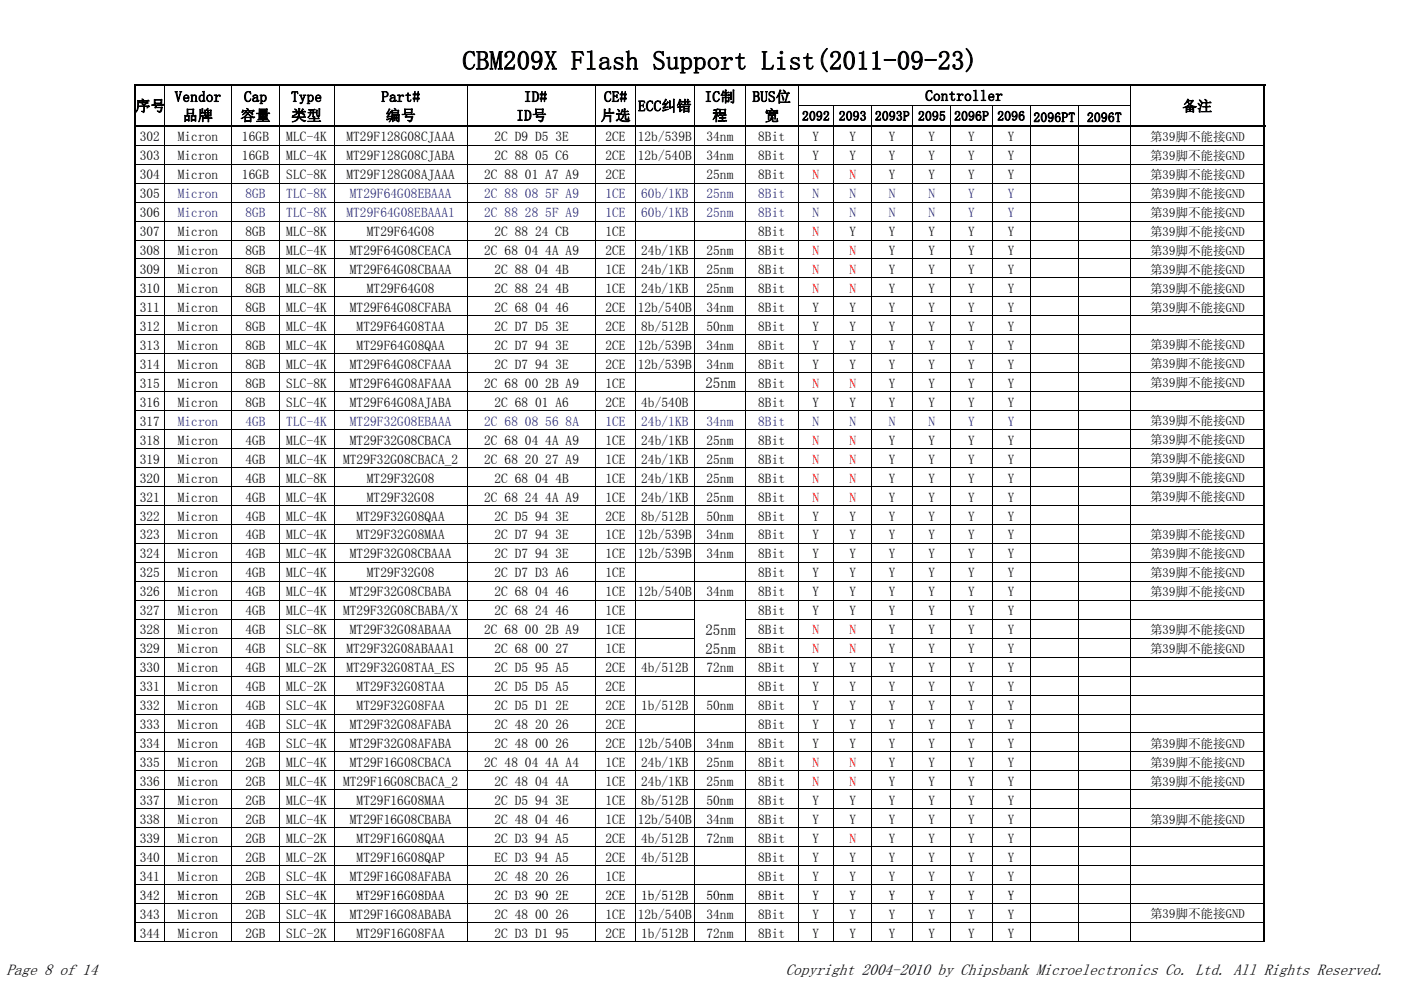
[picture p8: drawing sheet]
<svg xmlns="http://www.w3.org/2000/svg" width="297mm" height="210mm" viewBox="0 0 297 210" stroke-linecap="round" stroke-linejoin="round" font-family="sans-serif">
<defs><g id="words">
<text font-size="5.6" x="98" y="14.8">CBM209X Flash Support List(2011-09-23)</text>
<g font-size="3.4">
<text x="1.4" y="206.8">Page 8 of 14</text>
<text x="166.6" y="206.8">Copyright 2004-2010 by Chipsbank Microelectronics Co. Ltd. All Rights Reserved.</text>
</g>
<g font-size="3.2">
<text x="28.7" y="23.6">序号</text>
<text x="37" y="21.6">Vendor</text>
<text x="51.7" y="21.6">Cap</text>
<text x="61.7" y="21.6">Type</text>
<text x="80.9" y="21.6">Part#</text>
<text x="111.1" y="21.6">ID#</text>
<text x="128.1" y="21.6">CE#</text>
<text x="135.3" y="23.6">ECC纠错</text>
<text x="149.4" y="21.6">IC制</text>
<text x="159.6" y="21.6">BUS位</text>
<text x="196.2" y="21.4">Controller</text>
<text x="250.7" y="23.6">备注</text>
<text x="38.8" y="25.6">品牌</text>
<text x="51" y="25.6">容量</text>
<text x="61.8" y="25.6">类型</text>
<text x="81.8" y="25.6">编号</text>
<text x="109.5" y="25.6">ID号</text>
<text x="127.3" y="25.6">片选</text>
<text x="151" y="25.6">程</text>
<text x="162" y="25.6">宽</text>
<text x="149.6" y="82.4">25nm</text>
<text x="149.6" y="134.7">25nm</text>
<text x="149.6" y="138.7">25nm</text>
</g>
<g font-size="2.8">
<text x="29.6" y="30">302</text>
<text x="37.7" y="30">Micron</text>
<text x="51.3" y="30">16GB</text>
<text x="60.7" y="30">MLC-4K</text>
<text x="73.4" y="30">MT29F128G08CJAAA</text>
<text x="104.8" y="30">2C D9 D5 3E</text>
<text x="128.4" y="30">2CE</text>
<text x="135.2" y="30">12b/539B</text>
<text x="149.8" y="30">34nm</text>
<text x="160.7" y="30">8Bit</text>
<text x="170" y="25.6">2092 2093 2093P 2095 2096P 2096</text>
<text x="172.3" y="30">Y</text>
<text x="180.1" y="30">Y</text>
<text x="188.5" y="30">Y</text>
<text x="196.9" y="30">Y</text>
<text x="205.3" y="30">Y</text>
<text x="213.7" y="30">Y</text>
<text x="219.1" y="25.9">2096PT</text>
<text x="230.5" y="25.9">2096T</text>
<text x="29.6" y="34">303</text>
<text x="37.7" y="34">Micron</text>
<text x="51.3" y="34">16GB</text>
<text x="60.7" y="34">MLC-4K</text>
<text x="73.4" y="34">MT29F128G08CJABA</text>
<text x="104.8" y="34">2C 88 05 C6</text>
<text x="128.4" y="34">2CE</text>
<text x="135.2" y="34">12b/540B</text>
<text x="149.8" y="34">34nm</text>
<text x="160.7" y="34">8Bit</text>
<text x="172.3" y="34">Y</text>
<text x="180.1" y="34">Y</text>
<text x="188.5" y="34">Y</text>
<text x="196.9" y="34">Y</text>
<text x="205.3" y="34">Y</text>
<text x="213.7" y="34">Y</text>
<text x="29.6" y="38">304</text>
<text x="37.7" y="38">Micron</text>
<text x="51.3" y="38">16GB</text>
<text x="60.7" y="38">SLC-8K</text>
<text x="73.4" y="38">MT29F128G08AJAAA</text>
<text x="102.7" y="38">2C 88 01 A7 A9</text>
<text x="128.4" y="38">2CE</text>
<text x="149.8" y="38">25nm</text>
<text x="160.7" y="38">8Bit</text>
<text x="188.5" y="38">Y</text>
<text x="196.9" y="38">Y</text>
<text x="205.3" y="38">Y</text>
<text x="213.7" y="38">Y</text>
<text x="29.6" y="42">305</text>
<text x="29.6" y="46.1">306</text>
<text x="29.6" y="50.1">307</text>
<text x="37.7" y="50.1">Micron</text>
<text x="52" y="50.1">8GB</text>
<text x="60.7" y="50.1">MLC-8K</text>
<text x="77.8" y="50.1">MT29F64G08</text>
<text x="104.8" y="50.1">2C 88 24 CB</text>
<text x="128.4" y="50.1">1CE</text>
<text x="160.7" y="50.1">8Bit</text>
<text x="180.1" y="50.1">Y</text>
<text x="188.5" y="50.1">Y</text>
<text x="196.9" y="50.1">Y</text>
<text x="205.3" y="50.1">Y</text>
<text x="213.7" y="50.1">Y</text>
<text x="29.6" y="54.1">308</text>
<text x="29.6" y="58.1">309</text>
<text x="37.7" y="54.1">Micron</text>
<text x="37.7" y="58.1">Micron</text>
<text x="52" y="54.1">8GB</text>
<text x="52" y="58.1">8GB</text>
<text x="60.7" y="54.1">MLC-4K</text>
<text x="60.7" y="58.1">MLC-8K</text>
<text x="74.2" y="54.1">MT29F64G08CEACA</text>
<text x="74.2" y="58.1">MT29F64G08CBAAA</text>
<text x="102.7" y="54.1">2C 68 04 4A A9</text>
<text x="104.8" y="58.1">2C 88 04 4B</text>
<text x="128.4" y="54.1">2CE</text>
<text x="128.4" y="58.1">1CE</text>
<text x="135.9" y="54.1">24b/1KB</text>
<text x="135.9" y="58.1">24b/1KB</text>
<text x="149.8" y="54.1">25nm</text>
<text x="149.8" y="58.1">25nm</text>
<text x="160.7" y="54.1">8Bit</text>
<text x="160.7" y="58.1">8Bit</text>
<text x="188.5" y="54.1">Y</text>
<text x="188.5" y="58.1">Y</text>
<text x="196.9" y="54.1">Y</text>
<text x="196.9" y="58.1">Y</text>
<text x="205.3" y="54.1">Y</text>
<text x="205.3" y="58.1">Y</text>
<text x="213.7" y="54.1">Y</text>
<text x="213.7" y="58.1">Y</text>
<text x="29.6" y="62.1">310</text>
<text x="37.7" y="62.1">Micron</text>
<text x="52" y="62.1">8GB</text>
<text x="60.7" y="62.1">MLC-8K</text>
<text x="77.8" y="62.1">MT29F64G08</text>
<text x="104.8" y="62.1">2C 88 24 4B</text>
<text x="128.4" y="62.1">1CE</text>
<text x="135.9" y="62.1">24b/1KB</text>
<text x="149.8" y="62.1">25nm</text>
<text x="160.7" y="62.1">8Bit</text>
<text x="188.5" y="62.1">Y</text>
<text x="196.9" y="62.1">Y</text>
<text x="205.3" y="62.1">Y</text>
<text x="213.7" y="62.1">Y</text>
<text x="29.6" y="66.2">311</text>
<text x="29.6" y="70.2">312</text>
<text x="37.7" y="66.2">Micron</text>
<text x="37.7" y="70.2">Micron</text>
<text x="52" y="66.2">8GB</text>
<text x="52" y="70.2">8GB</text>
<text x="60.7" y="66.2">MLC-4K</text>
<text x="60.7" y="70.2">MLC-4K</text>
<text x="74.2" y="66.2">MT29F64G08CFABA</text>
<text x="75.6" y="70.2">MT29F64G08TAA</text>
<text x="104.8" y="66.2">2C 68 04 46</text>
<text x="104.8" y="70.2">2C D7 D5 3E</text>
<text x="128.4" y="66.2">2CE</text>
<text x="128.4" y="70.2">2CE</text>
<text x="135.2" y="66.2">12b/540B</text>
<text x="135.9" y="70.2">8b/512B</text>
<text x="149.8" y="66.2">34nm</text>
<text x="149.8" y="70.2">50nm</text>
<text x="160.7" y="66.2">8Bit</text>
<text x="160.7" y="70.2">8Bit</text>
<text x="172.3" y="66.2">Y</text>
<text x="172.3" y="70.2">Y</text>
<text x="180.1" y="66.2">Y</text>
<text x="180.1" y="70.2">Y</text>
<text x="188.5" y="66.2">Y</text>
<text x="188.5" y="70.2">Y</text>
<text x="196.9" y="70.2">Y</text>
<text x="196.9" y="66.2">Y</text>
<text x="205.3" y="70.2">Y</text>
<text x="205.3" y="66.2">Y</text>
<text x="213.7" y="70.2">Y</text>
<text x="213.7" y="66.2">Y</text>
<text x="29.6" y="74.2">313</text>
<text x="37.7" y="74.2">Micron</text>
<text x="52" y="74.2">8GB</text>
<text x="60.7" y="74.2">MLC-4K</text>
<text x="75.6" y="74.2">MT29F64G08QAA</text>
<text x="104.8" y="74.2">2C D7 94 3E</text>
<text x="128.4" y="74.2">2CE</text>
<text x="135.2" y="74.2">12b/539B</text>
<text x="149.8" y="74.2">34nm</text>
<text x="160.7" y="74.2">8Bit</text>
<text x="172.3" y="74.2">Y</text>
<text x="180.1" y="74.2">Y</text>
<text x="188.5" y="74.2">Y</text>
<text x="196.9" y="74.2">Y</text>
<text x="205.3" y="74.2">Y</text>
<text x="213.7" y="74.2">Y</text>
<text x="29.6" y="78.2">314</text>
<text x="29.6" y="82.3">315</text>
<text x="37.7" y="78.2">Micron</text>
<text x="37.7" y="82.3">Micron</text>
<text x="52" y="78.2">8GB</text>
<text x="52" y="82.3">8GB</text>
<text x="60.7" y="78.2">MLC-4K</text>
<text x="60.7" y="82.3">SLC-8K</text>
<text x="74.2" y="78.2">MT29F64G08CFAAA</text>
<text x="74.2" y="82.3">MT29F64G08AFAAA</text>
<text x="102.7" y="82.3">2C 68 00 2B A9</text>
<text x="104.8" y="78.2">2C D7 94 3E</text>
<text x="128.4" y="78.2">2CE</text>
<text x="128.4" y="82.3">1CE</text>
<text x="135.2" y="78.2">12b/539B</text>
<text x="149.8" y="78.2">34nm</text>
<text x="160.7" y="82.3">8Bit</text>
<text x="160.7" y="78.2">8Bit</text>
<text x="172.3" y="78.2">Y</text>
<text x="180.1" y="78.2">Y</text>
<text x="188.5" y="78.2">Y</text>
<text x="188.5" y="82.3">Y</text>
<text x="196.9" y="78.2">Y</text>
<text x="196.9" y="82.3">Y</text>
<text x="205.3" y="78.2">Y</text>
<text x="205.3" y="82.3">Y</text>
<text x="213.7" y="78.2">Y</text>
<text x="213.7" y="82.3">Y</text>
<text x="29.6" y="86.3">316</text>
<text x="37.7" y="86.3">Micron</text>
<text x="52" y="86.3">8GB</text>
<text x="60.7" y="86.3">SLC-4K</text>
<text x="74.2" y="86.3">MT29F64G08AJABA</text>
<text x="104.8" y="86.3">2C 68 01 A6</text>
<text x="128.4" y="86.3">2CE</text>
<text x="135.9" y="86.3">4b/540B</text>
<text x="160.7" y="86.3">8Bit</text>
<text x="172.3" y="86.3">Y</text>
<text x="180.1" y="86.3">Y</text>
<text x="188.5" y="86.3">Y</text>
<text x="196.9" y="86.3">Y</text>
<text x="205.3" y="86.3">Y</text>
<text x="213.7" y="86.3">Y</text>
<text x="29.6" y="90.3">317</text>
<text x="29.6" y="94.3">318</text>
<text x="37.7" y="94.3">Micron</text>
<text x="52" y="94.3">4GB</text>
<text x="60.7" y="94.3">MLC-4K</text>
<text x="74.2" y="94.3">MT29F32G08CBACA</text>
<text x="102.7" y="94.3">2C 68 04 4A A9</text>
<text x="128.4" y="94.3">1CE</text>
<text x="135.9" y="94.3">24b/1KB</text>
<text x="149.8" y="94.3">25nm</text>
<text x="160.7" y="94.3">8Bit</text>
<text x="188.5" y="94.3">Y</text>
<text x="196.9" y="94.3">Y</text>
<text x="205.3" y="94.3">Y</text>
<text x="213.7" y="94.3">Y</text>
<text x="29.6" y="98.3">319</text>
<text x="37.7" y="98.3">Micron</text>
<text x="52" y="98.3">4GB</text>
<text x="60.7" y="98.3">MLC-4K</text>
<text x="72.7" y="98.3">MT29F32G08CBACA_2</text>
<text x="102.7" y="98.3">2C 68 20 27 A9</text>
<text x="128.4" y="98.3">1CE</text>
<text x="135.9" y="98.3">24b/1KB</text>
<text x="149.8" y="98.3">25nm</text>
<text x="160.7" y="98.3">8Bit</text>
<text x="188.5" y="98.3">Y</text>
<text x="196.9" y="98.3">Y</text>
<text x="205.3" y="98.3">Y</text>
<text x="213.7" y="98.3">Y</text>
<text x="29.6" y="102.4">320</text>
<text x="29.6" y="106.4">321</text>
<text x="37.7" y="102.4">Micron</text>
<text x="37.7" y="106.4">Micron</text>
<text x="52" y="102.4">4GB</text>
<text x="52" y="106.4">4GB</text>
<text x="60.7" y="102.4">MLC-8K</text>
<text x="60.7" y="106.4">MLC-4K</text>
<text x="77.8" y="102.4">MT29F32G08</text>
<text x="77.8" y="106.4">MT29F32G08</text>
<text x="102.7" y="106.4">2C 68 24 4A A9</text>
<text x="104.8" y="102.4">2C 68 04 4B</text>
<text x="128.4" y="102.4">1CE</text>
<text x="128.4" y="106.4">1CE</text>
<text x="135.9" y="102.4">24b/1KB</text>
<text x="135.9" y="106.4">24b/1KB</text>
<text x="149.8" y="102.4">25nm</text>
<text x="149.8" y="106.4">25nm</text>
<text x="160.7" y="102.4">8Bit</text>
<text x="160.7" y="106.4">8Bit</text>
<text x="188.5" y="102.4">Y</text>
<text x="188.5" y="106.4">Y</text>
<text x="196.9" y="102.4">Y</text>
<text x="196.9" y="106.4">Y</text>
<text x="205.3" y="102.4">Y</text>
<text x="205.3" y="106.4">Y</text>
<text x="213.7" y="102.4">Y</text>
<text x="213.7" y="106.4">Y</text>
<text x="29.6" y="110.4">322</text>
<text x="37.7" y="110.4">Micron</text>
<text x="52" y="110.4">4GB</text>
<text x="60.7" y="110.4">MLC-4K</text>
<text x="75.6" y="110.4">MT29F32G08QAA</text>
<text x="104.8" y="110.4">2C D5 94 3E</text>
<text x="128.4" y="110.4">2CE</text>
<text x="135.9" y="110.4">8b/512B</text>
<text x="149.8" y="110.4">50nm</text>
<text x="160.7" y="110.4">8Bit</text>
<text x="172.3" y="110.4">Y</text>
<text x="180.1" y="110.4">Y</text>
<text x="188.5" y="110.4">Y</text>
<text x="196.9" y="110.4">Y</text>
<text x="205.3" y="110.4">Y</text>
<text x="213.7" y="110.4">Y</text>
<text x="29.6" y="114.4">323</text>
<text x="29.6" y="118.4">324</text>
<text x="37.7" y="114.4">Micron</text>
<text x="37.7" y="118.4">Micron</text>
<text x="52" y="114.4">4GB</text>
<text x="52" y="118.4">4GB</text>
<text x="60.7" y="114.4">MLC-4K</text>
<text x="60.7" y="118.4">MLC-4K</text>
<text x="74.2" y="118.4">MT29F32G08CBAAA</text>
<text x="75.6" y="114.4">MT29F32G08MAA</text>
<text x="104.8" y="114.4">2C D7 94 3E</text>
<text x="104.8" y="118.4">2C D7 94 3E</text>
<text x="128.4" y="114.4">1CE</text>
<text x="128.4" y="118.4">1CE</text>
<text x="135.2" y="114.4">12b/539B</text>
<text x="135.2" y="118.4">12b/539B</text>
<text x="149.8" y="114.4">34nm</text>
<text x="149.8" y="118.4">34nm</text>
<text x="160.7" y="114.4">8Bit</text>
<text x="160.7" y="118.4">8Bit</text>
<text x="172.3" y="118.4">Y</text>
<text x="172.3" y="114.4">Y</text>
<text x="180.1" y="118.4">Y</text>
<text x="180.1" y="114.4">Y</text>
<text x="188.5" y="114.4">Y</text>
<text x="188.5" y="118.4">Y</text>
<text x="196.9" y="114.4">Y</text>
<text x="196.9" y="118.4">Y</text>
<text x="205.3" y="114.4">Y</text>
<text x="205.3" y="118.4">Y</text>
<text x="213.7" y="114.4">Y</text>
<text x="213.7" y="118.4">Y</text>
<text x="29.6" y="122.5">325</text>
<text x="37.7" y="122.5">Micron</text>
<text x="52" y="122.5">4GB</text>
<text x="60.7" y="122.5">MLC-4K</text>
<text x="77.8" y="122.5">MT29F32G08</text>
<text x="104.8" y="122.5">2C D7 D3 A6</text>
<text x="128.4" y="122.5">1CE</text>
<text x="160.7" y="122.5">8Bit</text>
<text x="172.3" y="122.5">Y</text>
<text x="180.1" y="122.5">Y</text>
<text x="188.5" y="122.5">Y</text>
<text x="196.9" y="122.5">Y</text>
<text x="205.3" y="122.5">Y</text>
<text x="213.7" y="122.5">Y</text>
<text x="29.6" y="126.5">326</text>
<text x="29.6" y="130.5">327</text>
<text x="37.7" y="126.5">Micron</text>
<text x="37.7" y="130.5">Micron</text>
<text x="52" y="126.5">4GB</text>
<text x="52" y="130.5">4GB</text>
<text x="60.7" y="126.5">MLC-4K</text>
<text x="60.7" y="130.5">MLC-4K</text>
<text x="72.7" y="130.5">MT29F32G08CBABA/X</text>
<text x="74.2" y="126.5">MT29F32G08CBABA</text>
<text x="104.8" y="126.5">2C 68 04 46</text>
<text x="104.8" y="130.5">2C 68 24 46</text>
<text x="128.4" y="126.5">1CE</text>
<text x="128.4" y="130.5">1CE</text>
<text x="135.2" y="126.5">12b/540B</text>
<text x="149.8" y="126.5">34nm</text>
<text x="160.7" y="130.5">8Bit</text>
<text x="160.7" y="126.5">8Bit</text>
<text x="172.3" y="126.5">Y</text>
<text x="172.3" y="130.5">Y</text>
<text x="180.1" y="126.5">Y</text>
<text x="180.1" y="130.5">Y</text>
<text x="188.5" y="126.5">Y</text>
<text x="188.5" y="130.5">Y</text>
<text x="196.9" y="126.5">Y</text>
<text x="196.9" y="130.5">Y</text>
<text x="205.3" y="126.5">Y</text>
<text x="205.3" y="130.5">Y</text>
<text x="213.7" y="126.5">Y</text>
<text x="213.7" y="130.5">Y</text>
<text x="29.6" y="134.5">328</text>
<text x="37.7" y="134.5">Micron</text>
<text x="52" y="134.5">4GB</text>
<text x="60.7" y="134.5">SLC-8K</text>
<text x="74.2" y="134.5">MT29F32G08ABAAA</text>
<text x="102.7" y="134.5">2C 68 00 2B A9</text>
<text x="128.4" y="134.5">1CE</text>
<text x="160.7" y="134.5">8Bit</text>
<text x="188.5" y="134.5">Y</text>
<text x="196.9" y="134.5">Y</text>
<text x="205.3" y="134.5">Y</text>
<text x="213.7" y="134.5">Y</text>
<text x="29.6" y="138.6">329</text>
<text x="29.6" y="142.6">330</text>
<text x="37.7" y="138.6">Micron</text>
<text x="37.7" y="142.6">Micron</text>
<text x="52" y="138.6">4GB</text>
<text x="52" y="142.6">4GB</text>
<text x="60.7" y="138.6">SLC-8K</text>
<text x="60.7" y="142.6">MLC-2K</text>
<text x="73.4" y="138.6">MT29F32G08ABAAA1</text>
<text x="73.4" y="142.6">MT29F32G08TAA_ES</text>
<text x="104.8" y="138.6">2C 68 00 27</text>
<text x="104.8" y="142.6">2C D5 95 A5</text>
<text x="128.4" y="138.6">1CE</text>
<text x="128.4" y="142.6">2CE</text>
<text x="135.9" y="142.6">4b/512B</text>
<text x="149.8" y="142.6">72nm</text>
<text x="160.7" y="138.6">8Bit</text>
<text x="160.7" y="142.6">8Bit</text>
<text x="172.3" y="142.6">Y</text>
<text x="180.1" y="142.6">Y</text>
<text x="188.5" y="142.6">Y</text>
<text x="188.5" y="138.6">Y</text>
<text x="196.9" y="142.6">Y</text>
<text x="196.9" y="138.6">Y</text>
<text x="205.3" y="142.6">Y</text>
<text x="205.3" y="138.6">Y</text>
<text x="213.7" y="142.6">Y</text>
<text x="213.7" y="138.6">Y</text>
<text x="29.6" y="146.6">331</text>
<text x="37.7" y="146.6">Micron</text>
<text x="52" y="146.6">4GB</text>
<text x="60.7" y="146.6">MLC-2K</text>
<text x="75.6" y="146.6">MT29F32G08TAA</text>
<text x="104.8" y="146.6">2C D5 D5 A5</text>
<text x="128.4" y="146.6">2CE</text>
<text x="160.7" y="146.6">8Bit</text>
<text x="172.3" y="146.6">Y</text>
<text x="180.1" y="146.6">Y</text>
<text x="188.5" y="146.6">Y</text>
<text x="196.9" y="146.6">Y</text>
<text x="205.3" y="146.6">Y</text>
<text x="213.7" y="146.6">Y</text>
<text x="29.6" y="150.6">332</text>
<text x="29.6" y="154.6">333</text>
<text x="37.7" y="150.6">Micron</text>
<text x="37.7" y="154.6">Micron</text>
<text x="52" y="150.6">4GB</text>
<text x="52" y="154.6">4GB</text>
<text x="60.7" y="150.6">SLC-4K</text>
<text x="60.7" y="154.6">SLC-4K</text>
<text x="74.2" y="154.6">MT29F32G08AFABA</text>
<text x="75.6" y="150.6">MT29F32G08FAA</text>
<text x="104.8" y="150.6">2C D5 D1 2E</text>
<text x="104.8" y="154.6">2C 48 20 26</text>
<text x="128.4" y="150.6">2CE</text>
<text x="128.4" y="154.6">2CE</text>
<text x="135.9" y="150.6">1b/512B</text>
<text x="149.8" y="150.6">50nm</text>
<text x="160.7" y="154.6">8Bit</text>
<text x="160.7" y="150.6">8Bit</text>
<text x="172.3" y="154.6">Y</text>
<text x="172.3" y="150.6">Y</text>
<text x="180.1" y="154.6">Y</text>
<text x="180.1" y="150.6">Y</text>
<text x="188.5" y="154.6">Y</text>
<text x="188.5" y="150.6">Y</text>
<text x="196.9" y="150.6">Y</text>
<text x="196.9" y="154.6">Y</text>
<text x="205.3" y="150.6">Y</text>
<text x="205.3" y="154.6">Y</text>
<text x="213.7" y="150.6">Y</text>
<text x="213.7" y="154.6">Y</text>
<text x="29.6" y="158.7">334</text>
<text x="37.7" y="158.7">Micron</text>
<text x="52" y="158.7">4GB</text>
<text x="60.7" y="158.7">SLC-4K</text>
<text x="74.2" y="158.7">MT29F32G08AFABA</text>
<text x="104.8" y="158.7">2C 48 00 26</text>
<text x="128.4" y="158.7">2CE</text>
<text x="135.2" y="158.7">12b/540B</text>
<text x="149.8" y="158.7">34nm</text>
<text x="160.7" y="158.7">8Bit</text>
<text x="172.3" y="158.7">Y</text>
<text x="180.1" y="158.7">Y</text>
<text x="188.5" y="158.7">Y</text>
<text x="196.9" y="158.7">Y</text>
<text x="205.3" y="158.7">Y</text>
<text x="213.7" y="158.7">Y</text>
<text x="29.6" y="162.7">335</text>
<text x="29.6" y="166.7">336</text>
<text x="37.7" y="162.7">Micron</text>
<text x="37.7" y="166.7">Micron</text>
<text x="52" y="162.7">2GB</text>
<text x="52" y="166.7">2GB</text>
<text x="60.7" y="162.7">MLC-4K</text>
<text x="60.7" y="166.7">MLC-4K</text>
<text x="72.7" y="166.7">MT29F16G08CBACA_2</text>
<text x="74.2" y="162.7">MT29F16G08CBACA</text>
<text x="102.7" y="162.7">2C 48 04 4A A4</text>
<text x="104.8" y="166.7">2C 48 04 4A</text>
<text x="128.4" y="162.7">1CE</text>
<text x="128.4" y="166.7">1CE</text>
<text x="135.9" y="162.7">24b/1KB</text>
<text x="135.9" y="166.7">24b/1KB</text>
<text x="149.8" y="162.7">25nm</text>
<text x="149.8" y="166.7">25nm</text>
<text x="160.7" y="162.7">8Bit</text>
<text x="160.7" y="166.7">8Bit</text>
<text x="188.5" y="166.7">Y</text>
<text x="188.5" y="162.7">Y</text>
<text x="196.9" y="166.7">Y</text>
<text x="196.9" y="162.7">Y</text>
<text x="205.3" y="166.7">Y</text>
<text x="205.3" y="162.7">Y</text>
<text x="213.7" y="166.7">Y</text>
<text x="213.7" y="162.7">Y</text>
<text x="29.6" y="170.7">337</text>
<text x="37.7" y="170.7">Micron</text>
<text x="52" y="170.7">2GB</text>
<text x="60.7" y="170.7">MLC-4K</text>
<text x="75.6" y="170.7">MT29F16G08MAA</text>
<text x="104.8" y="170.7">2C D5 94 3E</text>
<text x="128.4" y="170.7">1CE</text>
<text x="135.9" y="170.7">8b/512B</text>
<text x="149.8" y="170.7">50nm</text>
<text x="160.7" y="170.7">8Bit</text>
<text x="172.3" y="170.7">Y</text>
<text x="180.1" y="170.7">Y</text>
<text x="188.5" y="170.7">Y</text>
<text x="196.9" y="170.7">Y</text>
<text x="205.3" y="170.7">Y</text>
<text x="213.7" y="170.7">Y</text>
<text x="29.6" y="174.8">338</text>
<text x="29.6" y="178.8">339</text>
<text x="37.7" y="174.8">Micron</text>
<text x="37.7" y="178.8">Micron</text>
<text x="52" y="174.8">2GB</text>
<text x="52" y="178.8">2GB</text>
<text x="60.7" y="174.8">MLC-4K</text>
<text x="60.7" y="178.8">MLC-2K</text>
<text x="74.2" y="174.8">MT29F16G08CBABA</text>
<text x="75.6" y="178.8">MT29F16G08QAA</text>
<text x="104.8" y="174.8">2C 48 04 46</text>
<text x="104.8" y="178.8">2C D3 94 A5</text>
<text x="128.4" y="174.8">1CE</text>
<text x="128.4" y="178.8">2CE</text>
<text x="135.2" y="174.8">12b/540B</text>
<text x="135.9" y="178.8">4b/512B</text>
<text x="149.8" y="174.8">34nm</text>
<text x="149.8" y="178.8">72nm</text>
<text x="160.7" y="174.8">8Bit</text>
<text x="160.7" y="178.8">8Bit</text>
<text x="172.3" y="174.8">Y</text>
<text x="172.3" y="178.8">Y</text>
<text x="180.1" y="174.8">Y</text>
<text x="188.5" y="174.8">Y</text>
<text x="188.5" y="178.8">Y</text>
<text x="196.9" y="174.8">Y</text>
<text x="196.9" y="178.8">Y</text>
<text x="205.3" y="174.8">Y</text>
<text x="205.3" y="178.8">Y</text>
<text x="213.7" y="174.8">Y</text>
<text x="213.7" y="178.8">Y</text>
<text x="29.6" y="182.8">340</text>
<text x="37.7" y="182.8">Micron</text>
<text x="52" y="182.8">2GB</text>
<text x="60.7" y="182.8">MLC-2K</text>
<text x="75.6" y="182.8">MT29F16G08QAP</text>
<text x="104.8" y="182.8">EC D3 94 A5</text>
<text x="128.4" y="182.8">2CE</text>
<text x="135.9" y="182.8">4b/512B</text>
<text x="160.7" y="182.8">8Bit</text>
<text x="172.3" y="182.8">Y</text>
<text x="180.1" y="182.8">Y</text>
<text x="188.5" y="182.8">Y</text>
<text x="196.9" y="182.8">Y</text>
<text x="205.3" y="182.8">Y</text>
<text x="213.7" y="182.8">Y</text>
<text x="29.6" y="190.8">342</text>
<text x="29.6" y="186.8">341</text>
<text x="37.7" y="190.8">Micron</text>
<text x="37.7" y="186.8">Micron</text>
<text x="52" y="190.8">2GB</text>
<text x="52" y="186.8">2GB</text>
<text x="60.7" y="190.8">SLC 4K</text>
<text x="60.7" y="186.8">SLC-4K</text>
<text x="65" y="190.8">-</text>
<text x="74.2" y="186.8">MT29F16G08AFABA</text>
<text x="75.6" y="190.8">MT29F16G08DAA</text>
<text x="104.8" y="190.8">2C D3 90 2E</text>
<text x="104.8" y="190.8">2C D3</text>
<text x="104.8" y="186.8">2C 48 20 26</text>
<text x="113.4" y="190.8">90</text>
<text x="117.8" y="190.8">2E</text>
<text x="128.4" y="190.8">2CE</text>
<text x="128.4" y="186.8">1CE</text>
<text x="135.9" y="190.8">1b/512B</text>
<text x="149.8" y="190.8">50nm</text>
<text x="160.7" y="190.8">8Bit</text>
<text x="160.7" y="186.8">8Bit</text>
<text x="172.3" y="190.8">Y</text>
<text x="172.3" y="186.8">Y</text>
<text x="180.1" y="190.8">Y</text>
<text x="180.1" y="186.8">Y</text>
<text x="188.5" y="190.8">Y</text>
<text x="188.5" y="186.8">Y</text>
<text x="196.9" y="190.8">Y</text>
<text x="196.9" y="186.8">Y</text>
<text x="205.3" y="190.8">Y</text>
<text x="205.3" y="186.8">Y</text>
<text x="213.7" y="190.8">Y</text>
<text x="213.7" y="186.8">Y</text>
<text x="29.6" y="194.9">343</text>
<text x="37.7" y="194.9">Micron</text>
<text x="52" y="194.9">2GB</text>
<text x="60.7" y="194.9">SLC-4K</text>
<text x="74.2" y="194.9">MT29F16G08ABABA</text>
<text x="104.8" y="194.9">2C 48 00 26</text>
<text x="128.4" y="194.9">1CE</text>
<text x="135.2" y="194.9">12b/540B</text>
<text x="149.8" y="194.9">34nm</text>
<text x="160.7" y="194.9">8Bit</text>
<text x="172.3" y="194.9">Y</text>
<text x="180.1" y="194.9">Y</text>
<text x="188.5" y="194.9">Y</text>
<text x="196.9" y="194.9">Y</text>
<text x="205.3" y="194.9">Y</text>
<text x="213.7" y="194.9">Y</text>
<text x="29.6" y="198.9">344</text>
<text x="37.7" y="198.9">Micron</text>
<text x="52" y="198.9">2GB</text>
<text x="60.7" y="198.9">SLC-2K</text>
<text x="75.6" y="198.9">MT29F16G08FAA</text>
<text x="104.8" y="198.9">2C D3 D1 95</text>
<text x="128.4" y="198.9">2CE</text>
<text x="135.9" y="198.9">1b/512B</text>
<text x="149.8" y="198.9">72nm</text>
<text x="160.7" y="198.9">8Bit</text>
<text x="172.3" y="198.9">Y</text>
<text x="180.1" y="198.9">Y</text>
<text x="188.5" y="198.9">Y</text>
<text x="196.9" y="198.9">Y</text>
<text x="205.3" y="198.9">Y</text>
<text x="213.7" y="198.9">Y</text>
</g>
<g font-size="2.8" fill="#f00">
<text x="172.3" y="38">N</text>
<text x="180.1" y="38">N</text>
<text x="172.3" y="50.1">N</text>
<text x="172.3" y="54.1">N</text>
<text x="172.3" y="58.1">N</text>
<text x="180.1" y="54.1">N</text>
<text x="180.1" y="58.1">N</text>
<text x="172.3" y="62.1">N</text>
<text x="180.1" y="62.1">N</text>
<text x="172.3" y="82.3">N</text>
<text x="180.1" y="82.3">N</text>
<text x="172.3" y="94.3">N</text>
<text x="180.1" y="94.3">N</text>
<text x="172.3" y="98.3">N</text>
<text x="180.1" y="98.3">N</text>
<text x="172.3" y="102.4">N</text>
<text x="172.3" y="106.4">N</text>
<text x="180.1" y="102.4">N</text>
<text x="180.1" y="106.4">N</text>
<text x="172.3" y="134.5">N</text>
<text x="180.1" y="134.5">N</text>
<text x="172.3" y="138.6">N</text>
<text x="180.1" y="138.6">N</text>
<text x="172.3" y="166.7">N</text>
<text x="172.3" y="162.7">N</text>
<text x="180.1" y="166.7">N</text>
<text x="180.1" y="162.7">N</text>
<text x="180.1" y="178.8">N</text>
</g>
<g font-size="2.8" fill="#00f">
<text x="37.7" y="42">Micron</text>
<text x="37.7" y="46.1">Micron</text>
<text x="52" y="42">8GB</text>
<text x="52" y="46.1">8GB</text>
<text x="60.7" y="42">TLC-8K</text>
<text x="60.7" y="46.1">TLC-8K</text>
<text x="73.4" y="46.1">MT29F64G08EBAAA1</text>
<text x="74.2" y="42">MT29F64G08EBAAA</text>
<text x="102.7" y="42">2C 88 08 5F A9</text>
<text x="102.7" y="46.1">2C 88 28 5F A9</text>
<text x="128.4" y="42">1CE</text>
<text x="128.4" y="46.1">1CE</text>
<text x="135.9" y="42">60b/1KB</text>
<text x="135.9" y="46.1">60b/1KB</text>
<text x="149.8" y="42">25nm</text>
<text x="149.8" y="46.1">25nm</text>
<text x="160.7" y="42">8Bit</text>
<text x="160.7" y="46.1">8Bit</text>
<text x="172.3" y="46.1">N</text>
<text x="172.3" y="42">N</text>
<text x="180.1" y="46.1">N</text>
<text x="180.1" y="42">N</text>
<text x="188.5" y="46.1">N</text>
<text x="188.5" y="42">N</text>
<text x="196.9" y="42">N</text>
<text x="196.9" y="46.1">N</text>
<text x="205.3" y="42">Y</text>
<text x="205.3" y="46.1">Y</text>
<text x="213.7" y="46.1">Y</text>
<text x="213.7" y="42">Y</text>
<text x="37.7" y="90.3">Micron</text>
<text x="52" y="90.3">4GB</text>
<text x="60.7" y="90.3">TLC-4K</text>
<text x="74.2" y="90.3">MT29F32G08EBAAA</text>
<text x="102.7" y="90.3">2C 68 08 56 8A</text>
<text x="128.4" y="90.3">1CE</text>
<text x="135.9" y="90.3">24b/1KB</text>
<text x="149.8" y="90.3">34nm</text>
<text x="160.7" y="90.3">8Bit</text>
<text x="172.3" y="90.3">N</text>
<text x="180.1" y="90.3">N</text>
<text x="188.5" y="90.3">N</text>
<text x="196.9" y="90.3">N</text>
<text x="205.3" y="90.3">Y</text>
<text x="213.7" y="90.3">Y</text>
</g>
<g font-size="2.7">
<text x="243.8" y="29.9">第39脚不能接GND</text>
<text x="243.8" y="33.9">第39脚不能接GND</text>
<text x="243.8" y="37.9">第39脚不能接GND</text>
<text x="243.8" y="42">第39脚不能接GND</text>
<text x="243.8" y="46">第39脚不能接GND</text>
<text x="243.8" y="50">第39脚不能接GND</text>
<text x="243.8" y="54">第39脚不能接GND</text>
<text x="243.8" y="58">第39脚不能接GND</text>
<text x="243.8" y="62.1">第39脚不能接GND</text>
<text x="243.8" y="66.1">第39脚不能接GND</text>
<text x="243.8" y="74.1">第39脚不能接GND</text>
<text x="243.8" y="78.1">第39脚不能接GND</text>
<text x="243.8" y="82.2">第39脚不能接GND</text>
<text x="243.8" y="90.2">第39脚不能接GND</text>
<text x="243.8" y="94.2">第39脚不能接GND</text>
<text x="243.8" y="98.3">第39脚不能接GND</text>
<text x="243.8" y="102.3">第39脚不能接GND</text>
<text x="243.8" y="106.3">第39脚不能接GND</text>
<text x="243.8" y="114.3">第39脚不能接GND</text>
<text x="243.8" y="118.4">第39脚不能接GND</text>
<text x="243.8" y="122.4">第39脚不能接GND</text>
<text x="243.8" y="126.4">第39脚不能接GND</text>
<text x="243.8" y="134.5">第39脚不能接GND</text>
<text x="243.8" y="138.5">第39脚不能接GND</text>
<text x="243.8" y="158.6">第39脚不能接GND</text>
<text x="243.8" y="162.6">第39脚不能接GND</text>
<text x="243.8" y="166.6">第39脚不能接GND</text>
<text x="243.8" y="174.7">第39脚不能接GND</text>
<text x="243.8" y="194.8">第39脚不能接GND</text>
</g>
</g></defs>
<path d="M28.7 17.9v181.8M28.9 18h239.4M268.1 18.2v181.5M28.9 26.8h239.4" fill="none" stroke="#000" stroke-width=".34"/>
<g fill="none" stroke="#000" stroke-width=".21">
<path d="M34.8 18.2v8.4M49.2 18.2v8.4M59.2 18.2v8.4M70.8 18.2v8.4M99.1 18.2v8.4M126.3 18.2v8.4M134.6 18.2v8.4M147.3 18.2v8.4M158 18.2v8.4M169.2 18.2v8.4M239.6 18.2v8.4M28.9 30.8h239"/>
<path d="M28.9 34.8h239M28.9 38.8h239M49.2 26.8v172.9M59.2 26.8v172.9M70.8 26.8v172.9M99.1 26.8v172.9M126.3 26.8v172.9M134.6 26.8v172.9M147.3 26.8v172.9M158 26.8v172.9M169.2 26.8v172.9M169.2 22.3h70.4"/>
<path d="M176.8 22.3v4.3M176.8 26.8v172.9M184.8 22.3v4.3M184.8 26.8v172.9M193.6 22.3v4.3M193.6 26.8v172.9M201.6 22.3v4.3M201.6 26.8v172.9M210.4 22.3v4.3M210.4 26.8v172.9M218.4 22.3v4.3M218.4 26.8v172.9"/>
<path d="M228.7 22.3v4.3M228.7 26.8v172.9M239.6 26.8v172.9M267.9 26.8h-233.1v172.9M28.9 42.9h239M28.9 46.9h239M28.9 50.9h239M28.9 54.9h239M28.9 58.9h239M28.9 63h239M28.9 67h239M28.9 71h239"/>
<path d="M28.9 75h239M28.9 79.1h239M28.9 83.1h239M28.9 87.1h239M28.9 91.1h239M28.9 95.1h239M28.9 99.2h239M28.9 103.2h239M28.9 107.2h239M28.9 111.2h239M28.9 115.3h239M28.9 119.3h239"/>
<path d="M28.9 131.3h118.4M28.9 135.4h118.4M28.9 123.3h239M28.9 127.3h239M28.9 139.4h239M158 131.3h109.9M158 135.4h109.9M28.9 143.4h239M28.9 147.4h239M28.9 151.4h239M28.9 155.5h239M28.9 159.5h239"/>
<path d="M28.9 163.5h239M28.9 167.5h239M28.9 171.6h239M28.9 175.6h239M28.9 179.6h239M28.9 183.6h239M28.9 187.6h239M28.9 191.7h239M28.9 195.7h239M28.9 199.7h239"/>
</g>
<use href="#words"/>
</svg>
